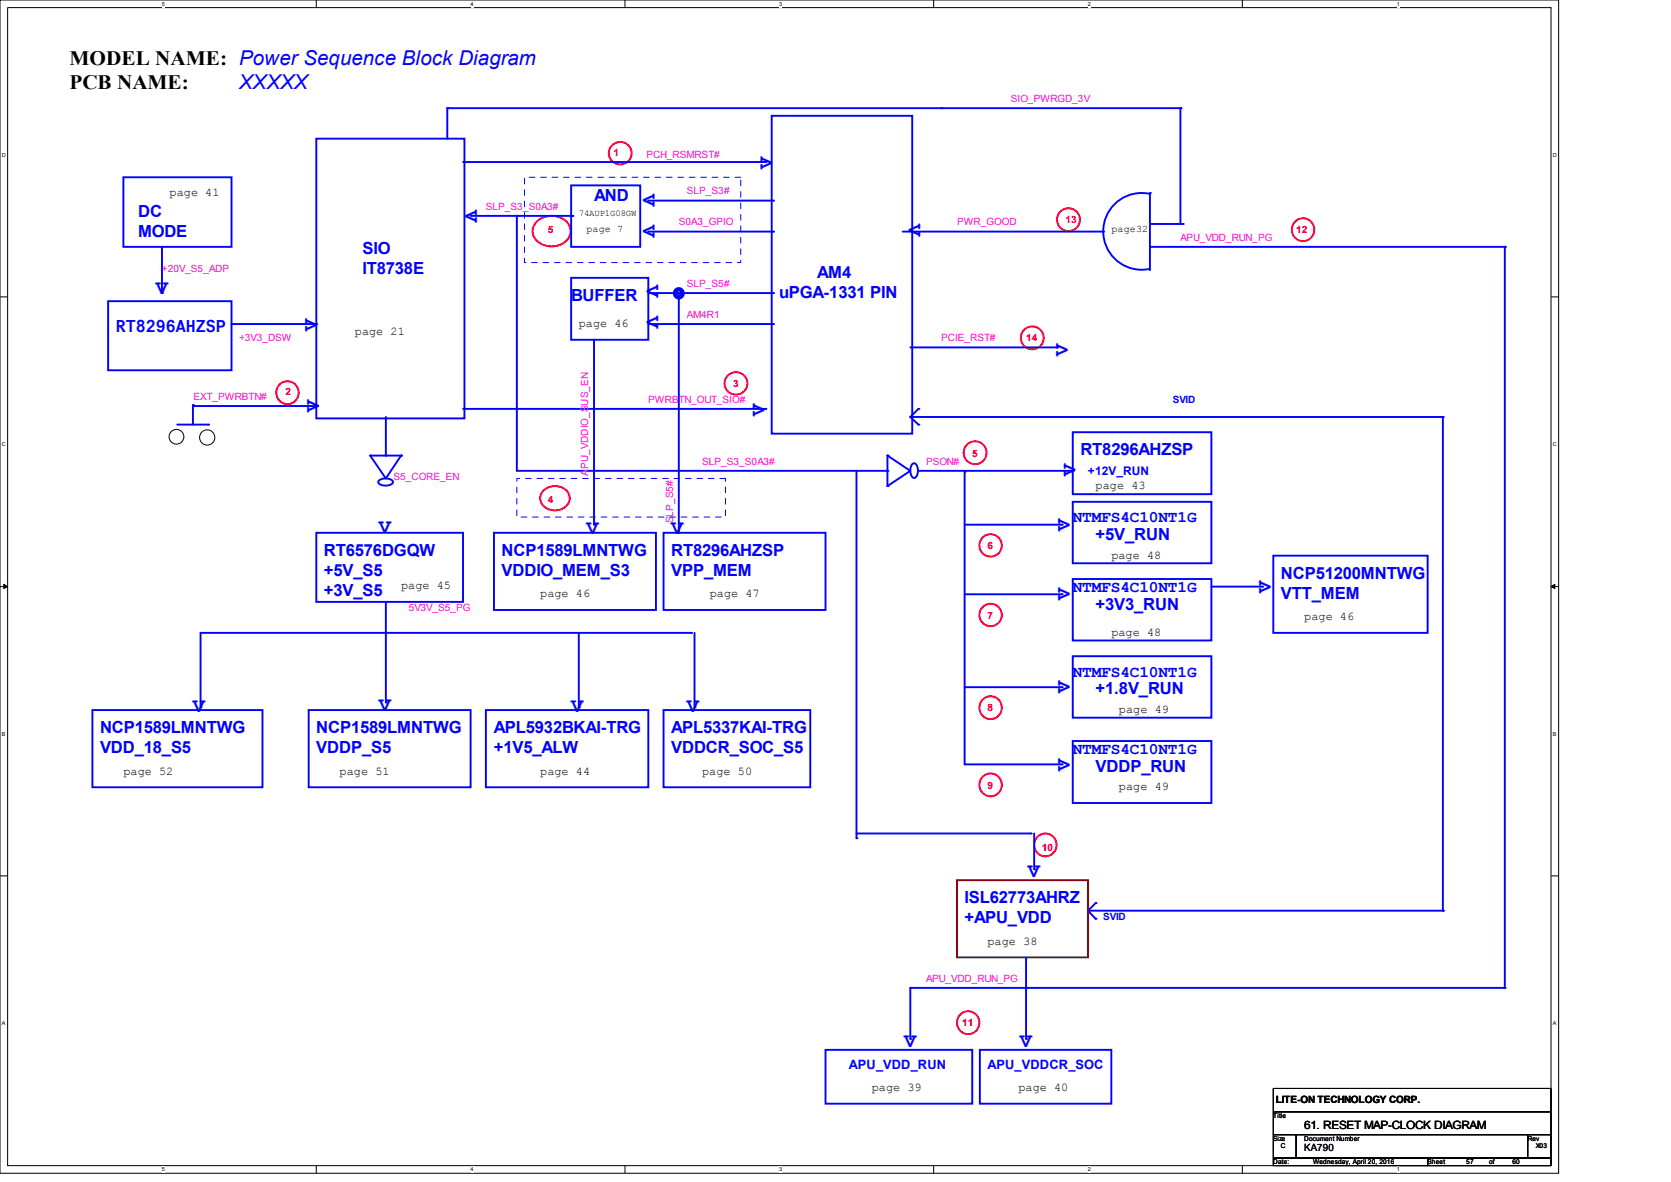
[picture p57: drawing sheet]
<svg xmlns="http://www.w3.org/2000/svg" width="297mm" height="210mm" viewBox="0 0 297 210" stroke-linecap="round" stroke-linejoin="round" font-family="sans-serif">
<defs><g id="words">
<g font-size="3.6">
<text x="12.4" y="11.6">MODEL NAME: Power Sequence Block Diagram</text>
<text x="12.4" y="15.7">PCB NAME:</text>
</g>
<g font-size="3.6" fill="#00f">
<text x="42.5" y="15.7">XXXXX</text>
<text x="114.3" y="34.5" transform="rotate(90 114.3 34.5)">V</text>
<text x="137.2" y="30.1" transform="rotate(-90 137.2 30.1)">V</text>
<text x="82.7" y="37.3" transform="rotate(90 82.7 37.3)">V</text>
<text x="114.3" y="40" transform="rotate(90 114.3 40)">V</text>
<text x="161.5" y="39.8" transform="rotate(90 161.5 39.8)">V</text>
<text x="27.7" y="52.2">V</text>
<text x="115" y="50.7" transform="rotate(90 115 50.7)">V</text>
<text x="56.3" y="58.8" transform="rotate(-90 56.3 58.8)">V</text>
<text x="115" y="56.2" transform="rotate(90 115 56.2)">V</text>
<text x="189.8" y="63.2" transform="rotate(-90 189.8 63.2)">V</text>
<text x="56.6" y="73.2" transform="rotate(-90 56.6 73.2)">V</text>
<text x="135.9" y="73.9" transform="rotate(-90 135.9 73.9)">V</text>
<text x="191.2" y="84.6" transform="rotate(-90 191.2 84.6)">V</text>
<text x="67.3" y="94.7">V</text>
<text x="104.2" y="94.9">V</text>
<text x="119.3" y="94.9">V</text>
<text x="190.2" y="94.3" transform="rotate(-90 190.2 94.3)">V</text>
<text x="190.2" y="106.7" transform="rotate(-90 190.2 106.7)">V</text>
<text x="225.9" y="105.3" transform="rotate(-90 225.9 105.3)">V</text>
<text x="190.2" y="123.2" transform="rotate(-90 190.2 123.2)">V</text>
<text x="34.3" y="126.5">V</text>
<text x="67.3" y="126.2">V</text>
<text x="101.5" y="126.5">V</text>
<text x="122.1" y="126.5">V</text>
<text x="190.2" y="136.9" transform="rotate(-90 190.2 136.9)">V</text>
<text x="182.7" y="155.8">V</text>
<text x="160.7" y="186">V</text>
<text x="181.3" y="186">V</text>
</g>
<g font-size="3" fill="#00f">
<text x="105.6" y="35.6">AND</text>
<text x="24.6" y="38.5">DC</text>
<text x="24.6" y="42.1">MODE</text>
<text x="64.4" y="45.2">SIO</text>
<text x="64.4" y="48.8">IT8738E</text>
<text x="101.5" y="53.4">BUFFER</text>
<text x="138.5" y="52.9">uPGA-1331 PIN</text>
<text x="145.3" y="49.4">AM4</text>
<text x="20.6" y="59">RT8296AHZSP</text>
<text x="192" y="80.9">RT8296AHZSP</text>
<text x="194.7" y="95.9">+5V_RUN</text>
<text x="57.6" y="98.7">RT6576DGQW</text>
<text x="89.2" y="98.7">NCP1589LMNTWG</text>
<text x="119.3" y="98.7">RT8296AHZSP</text>
<text x="57.6" y="102.3">+5V_S5</text>
<text x="57.6" y="105.8">+3V_S5</text>
<text x="89.2" y="102.3">VDDIO_MEM_S3</text>
<text x="119.3" y="102.3">VPP_MEM</text>
<text x="227.7" y="102.8">NCP51200MNTWG</text>
<text x="227.7" y="106.3">VTT_MEM</text>
<text x="194.7" y="108.3">+3V3_RUN</text>
<text x="194.7" y="123.4">+1.8V_RUN</text>
<text x="17.8" y="130.2">NCP1589LMNTWG</text>
<text x="56.2" y="130.2">NCP1589LMNTWG</text>
<text x="87.8" y="130.2">APL5932BKAI-TRG</text>
<text x="119.3" y="130.2">APL5337KAI-TRG</text>
<text x="17.8" y="133.8">VDD_18_S5</text>
<text x="56.2" y="133.8">VDDP_S5</text>
<text x="87.8" y="133.8">+1V5_ALW</text>
<text x="119.3" y="133.8">VDDCR_SOC_S5</text>
<text x="194.7" y="137.1">VDDP_RUN</text>
<text x="171.4" y="160.4">ISL62773AHRZ</text>
<text x="171.4" y="164">+APU_VDD</text>
</g>
<g font-size="2.9" fill="#00f">
<text x="190.7" y="92.8">NTMFS4C10NT1G</text>
<text x="190.7" y="105.2">NTMFS4C10NT1G</text>
<text x="190.7" y="120.2">NTMFS4C10NT1G</text>
<text x="190.7" y="133.9">NTMFS4C10NT1G</text>
</g>
<g font-size="2.3" fill="#00f">
<text x="150.9" y="190">APU_VDD_RUN</text>
<text x="175.5" y="190">APU_VDDCR_SOC</text>
</g>
<g font-size="2.1">
<text x="30.1" y="34.8">page 41</text>
<text x="63.1" y="59.4">page 21</text>
<text x="102.9" y="58.1">page 46</text>
<text x="194.7" y="86.9">page 43</text>
<text x="197.5" y="99.2">page 48</text>
<text x="71.3" y="104.7">page 45</text>
<text x="96" y="106.1">page 46</text>
<text x="126.2" y="106.1">page 47</text>
<text x="197.5" y="112.9">page 48</text>
<text x="231.8" y="110.2">page 46</text>
<text x="198.9" y="126.7">page 49</text>
<text x="21.9" y="137.7">page 52</text>
<text x="60.4" y="137.7">page 51</text>
<text x="96" y="137.7">page 44</text>
<text x="124.8" y="137.7">page 50</text>
<text x="198.9" y="140.4">page 49</text>
<text x="175.5" y="167.8">page 38</text>
<text x="154.9" y="193.9">page 39</text>
<text x="181" y="193.9">page 40</text>
</g>
<text font-size="2.1" fill="#00f" x="193.4" y="84.3">+12V_RUN</text>
<text font-size="2" x="231.8" y="200.7">61. RESET MAP-CLOCK DIAGRAM</text>
<g font-size="1.8" fill="#f0f">
<text x="179.7" y="18">SIO_PWRGD_3V</text>
<text x="114.9" y="28">PCH_RSMRST#</text>
<text x="122.1" y="34.5">SLP_S3#</text>
<text x="86.4" y="37.3">SLP_S3_S0A3#</text>
<text x="120.6" y="40">S0A3_GPIO</text>
<text x="170.1" y="40">PWR_GOOD</text>
<text x="209.8" y="42.8">APU_VDD_RUN_PG</text>
<text x="28.8" y="48.3">+20V_S5_ADP</text>
<text x="122.1" y="51">SLP_S5#</text>
<text x="122.1" y="56.5">AM4R1</text>
<text x="42.5" y="60.5">+3V3_DSW</text>
<text x="167.3" y="60.5">PCIE_RST#</text>
<text x="34.4" y="71.1">EXT_PWRBTN#</text>
<text x="115.2" y="71.5">PWRBTN_OUT_SIO#</text>
<text x="124.8" y="82.5">SLP_S3_S0A3#</text>
<text x="164.6" y="82.5">PSON#</text>
<text x="69.9" y="85.3">S5_CORE_EN</text>
<text x="104.6" y="84.5" transform="rotate(-90 104.6 84.5)">APU_VDDIO_SUS_EN</text>
<text x="119.6" y="93" transform="rotate(-90 119.6 93)">SLP_S5#</text>
<text x="72.6" y="108.5">5V3V_S5_PG</text>
<text x="164.6" y="174.4">APU_VDD_RUN_PG</text>
</g>
<g font-size="1.8" fill="#f00">
<text x="109.1" y="27.8">1</text>
<text x="97.4" y="41.4">5</text>
<text x="189.4" y="39.6">13</text>
<text x="230.4" y="41.4">12</text>
<text x="182.4" y="60.5">14</text>
<text x="50.7" y="70.2">2</text>
<text x="130.3" y="68.8">3</text>
<text x="172.8" y="81.1">5</text>
<text x="97.4" y="89.4">4</text>
<text x="175.5" y="97.6">6</text>
<text x="175.5" y="110">7</text>
<text x="175.5" y="126.4">8</text>
<text x="175.5" y="140.1">9</text>
<text x="185.2" y="151.1">10</text>
<text x="171" y="182.2">11</text>
</g>
<g font-size="1.8">
<text x="104.2" y="41.2">page 7</text>
<text x="197.5" y="41.2">page32</text>
<text x="226.7" y="195.9">LITE-ON TECHNOLOGY CORP.</text>
</g>
<g font-size="1.8" fill="#00f">
<text x="208.4" y="71.5">SVID</text>
<text x="196.1" y="163.4">SVID</text>
</g>
<text font-size="1.8" fill="#000040" x="231.8" y="204.6">KA790</text>
<text font-size="1.6" x="102.9" y="38.4">74AUP1G08GW</text>
<g font-size="1.2">
<text x="226.3" y="198.6">Title</text>
<text x="226.3" y="202.7">Size</text>
<text x="231.8" y="202.7">Document Number</text>
<text x="271.5" y="202.7">Rev</text>
<text x="226.3" y="206.8">Date:</text>
<text x="227.7" y="204">C</text>
<text x="233.4" y="206.8">Wednesday, April 20, 2016</text>
<text x="253.7" y="206.8">Sheet</text>
<text x="260.6" y="206.8">57</text>
<text x="264.7" y="206.8">of</text>
<text x="268.8" y="206.8">60</text>
<text x="273" y="204">X03</text>
</g>
<g font-size="1">
<text x="28.8" y="1">5</text>
<text x="83.7" y="1">4</text>
<text x="138.5" y="1">3</text>
<text x="193.4" y="1">2</text>
<text x="248.2" y="1">1</text>
<text x=".3" y="27.9">D</text>
<text x="276" y="27.9">D</text>
<text x=".3" y="79.2">C</text>
<text x="276" y="79.2">C</text>
<text x=".3" y="130.7">B</text>
<text x="276" y="130.7">B</text>
<text x=".3" y="182.1">A</text>
<text x="276" y="182.1">A</text>
<text x="28.8" y="208.1">5</text>
<text x="83.7" y="208.1">4</text>
<text x="138.5" y="208.1">3</text>
<text x="193.4" y="208.1">2</text>
<text x="248.2" y="208.1">1</text>
</g>
</g></defs>
<path d="M0 0h277v208.4h-277zM1.4 1.4h274.3v205.7h-274.3z" fill="none" stroke="#000" stroke-width=".18"/>
<g fill="#fff">
<path d="M28.8 .2h.5v1.1h-.5z" fill-rule="evenodd"/>
<path d="M28.8 207.3h.5v1.1h-.5z" fill-rule="evenodd"/>
</g>
<path d="M56.2 0v1.4M56.2 207.1v1.3" fill="none" stroke="#000" stroke-width=".18"/>
<g fill="#fff">
<path d="M83.7 .2h.5v1.1h-.5z" fill-rule="evenodd"/>
<path d="M83.7 207.3h.5v1.1h-.5z" fill-rule="evenodd"/>
</g>
<path d="M111.1 0v1.4M111.1 207.1v1.3" fill="none" stroke="#000" stroke-width=".18"/>
<g fill="#fff">
<path d="M138.5 .2h.5v1.1h-.5z" fill-rule="evenodd"/>
<path d="M138.5 207.3h.5v1.1h-.5z" fill-rule="evenodd"/>
</g>
<path d="M165.9 0v1.4M165.9 207.1v1.3" fill="none" stroke="#000" stroke-width=".18"/>
<g fill="#fff">
<path d="M193.4 .2h.5v1.1h-.5z" fill-rule="evenodd"/>
<path d="M193.4 207.3h.5v1.1h-.5z" fill-rule="evenodd"/>
</g>
<path d="M220.8 0v1.4M220.8 207.1v1.3" fill="none" stroke="#000" stroke-width=".18"/>
<g fill="#fff">
<path d="M248.2 .2h.6v1.1h-.6z" fill-rule="evenodd"/>
<path d="M248.2 207.3h.6v1.1h-.6z" fill-rule="evenodd"/>
<path d="M.3 27h.6v1.1h-.6z" fill-rule="evenodd"/>
<path d="M276 27h.6v1.1h-.6z" fill-rule="evenodd"/>
<path d="M.3 78.4h.6v1.1h-.6z" fill-rule="evenodd"/>
<path d="M276 78.4h.6v1.1h-.6z" fill-rule="evenodd"/>
</g>
<path d="M0 52.7h1.4M275.7 52.7h1.3" fill="none" stroke="#000" stroke-width=".18"/>
<g fill="#fff">
<path d="M.3 129.9h.6v1.1h-.6z" fill-rule="evenodd"/>
<path d="M276 129.9h.6v1.1h-.6z" fill-rule="evenodd"/>
</g>
<path d="M0 104.2h1.4M275.7 104.2h1.3" fill="none" stroke="#000" stroke-width=".18"/>
<path d="M.7 103.8l.7 .4-.7 .4zM275.7 104.2l.7-.4v.8z" fill="#000" stroke="#000" stroke-width=".18"/>
<g fill="#fff">
<path d="M.3 181.3h.6v1.1h-.6z" fill-rule="evenodd"/>
<path d="M276 181.3h.6v1.1h-.6z" fill-rule="evenodd"/>
</g>
<path d="M0 155.6h1.4M275.7 155.6h1.3M226.3 193.4h49.4v4.1h-49.4zM226.3 197.5h49.4v4.1h-49.4zM226.3 201.6h4.1v4.1h-4.1zM226.3 205.7h27.4v1.4h-27.4zM230.4 201.6h41.1v4.1h-41.1zM253.7 205.7h22v1.4h-22zM271.5 201.6h4.2v4.1h-4.2z" fill="none" stroke="#000" stroke-width=".18"/>
<path d="M68.6 74.1v6.8" fill="none" stroke="#00f" stroke-width=".34"/>
<circle cx="68.6" cy="80.9" r=".17" fill="#00f"/>
<path d="M137.2 20.6h24.9v56.4h-24.9zM267.5 43.9v131.6M190.7 89.2h24.6v10.9h-24.6z" fill="none" stroke="#00f" stroke-width=".34"/>
<circle cx="267.5" cy="43.9" r=".17" fill="#00f"/>
<path d="M161.8 74.1h94.7" fill="none" stroke="#00f" stroke-width=".34"/>
<circle cx="256.5" cy="74.1" r=".17" fill="#00f"/>
<path d="M256.5 74.1v87.7" fill="none" stroke="#00f" stroke-width=".34"/>
<circle cx="256.5" cy="161.8" r=".17" fill="#00f"/>
<path d="M163.2 72.6l-1.4 1.5" fill="none" stroke="#00f" stroke-width=".34"/>
<circle cx="163.2" cy="72.6" r=".17" fill="#00f"/>
<path d="M161.8 74.1l1.4 1.3" fill="none" stroke="#00f" stroke-width=".34"/>
<circle cx="163.2" cy="75.4" r=".17" fill="#00f"/>
<path d="M204.4 34.3v13.7M190.7 76.8h24.6v11h-24.6z" fill="none" stroke="#00f" stroke-width=".34"/>
<path d="M96.6 87.2a2.85 2.85 0 0 1 4.6 .8 2.3 2.3 0 0 1-2.6 2.7 2.24 2.24 0 0 1-2.3-3.1z" fill="none" stroke="#f00" stroke-width=".34"/>
<circle cx="204.4" cy="34.3" r=".17" fill="#00f"/>
<path d="M204.4 34.4a6.8 6.8 0 0 0-8.3 6.7 6.8 6.8 0 0 0 8.3 6.7M204.4 43.9h63.1" fill="none" stroke="#00f" stroke-width=".34"/>
<circle cx="267.5" cy="43.9" r=".17" fill="#00f"/>
<path d="M204.4 39.8h5.8" fill="none" stroke="#00f" stroke-width=".34"/>
<circle cx="210.2" cy="39.8" r=".17" fill="#00f"/>
<g fill="none" stroke="#f00" stroke-width=".34">
<circle cx="189.9" cy="39" r="2.03"/>
<circle cx="231.6" cy="40.8" r="2.01"/>
</g>
<path d="M160.4 41.1h35.7" fill="none" stroke="#00f" stroke-width=".34"/>
<circle cx="196.1" cy="41.1" r=".17" fill="#00f"/>
<path d="M209.8 19.2v20.6" fill="none" stroke="#00f" stroke-width=".34"/>
<circle cx="209.8" cy="19.2" r=".17" fill="#00f"/>
<path d="M171.4 105.6h17.3" fill="none" stroke="#00f" stroke-width=".34"/>
<circle cx="188.7" cy="105.6" r=".17" fill="#00f"/>
<path d="M157.7 80.9v5.5" fill="none" stroke="#00f" stroke-width=".34"/>
<circle cx="157.7" cy="80.9" r=".17" fill="#00f"/>
<path d="M157.7 80.9l4.1 2.8" fill="none" stroke="#00f" stroke-width=".34"/>
<circle cx="157.7" cy="80.9" r=".17" fill="#00f"/>
<path d="M161.8 83.7l-4.1 2.7" fill="none" stroke="#00f" stroke-width=".34"/>
<circle cx="157.7" cy="86.4" r=".17" fill="#00f"/>
<path d="M91.9 83.7h65.8M162.2 82.4l.3-.1a1.66 1.66 0 0 1 .2 2.5l-.2 .1a1.66 1.66 0 0 1-.3-2.5z" fill="none" stroke="#00f" stroke-width=".34"/>
<circle cx="157.7" cy="83.7" r=".17" fill="#00f"/>
<path d="M163.2 83.7h27.5" fill="none" stroke="#00f" stroke-width=".34"/>
<circle cx="190.7" cy="83.7" r=".17" fill="#00f"/>
<path d="M87.8 94.7h28.8v13.7h-28.8zM171.4 83.8v52" fill="none" stroke="#00f" stroke-width=".34"/>
<circle cx="171.4" cy="83.8" r=".17" fill="#00f"/>
<path d="M226.3 98.7h27.4v13.7h-27.4zM190.7 102.9h24.6v10.9h-24.6zM171.4 122.1h17.3" fill="none" stroke="#00f" stroke-width=".34"/>
<circle cx="188.7" cy="122.1" r=".17" fill="#00f"/>
<path d="M193.4 161.8h63.1" fill="none" stroke="#00f" stroke-width=".34"/>
<circle cx="256.5" cy="161.8" r=".17" fill="#00f"/>
<path d="M194.7 160.4l-1.3 1.4" fill="none" stroke="#00f" stroke-width=".34"/>
<circle cx="194.7" cy="160.4" r=".17" fill="#00f"/>
<path d="M193.4 161.8l1.3 1.4" fill="none" stroke="#00f" stroke-width=".34"/>
<circle cx="194.7" cy="163.2" r=".17" fill="#00f"/>
<path d="M182.4 175.5h85.1" fill="none" stroke="#00f" stroke-width=".34"/>
<circle cx="267.5" cy="175.5" r=".17" fill="#00f"/>
<g fill="none" stroke="#f00" stroke-width=".34">
<path d="M95.4 39.4a3.7 3.7 0 0 1 5.9 1 2.93 2.93 0 0 1-3.3 3.4 2.93 2.93 0 0 1-3.3-3.4z"/>
<circle cx="110.3" cy="27.2" r="2.01"/>
</g>
<path d="M83.7 38.4h18.1M56.2 94.7h26.1v12.2h-26.1z" fill="none" stroke="#00f" stroke-width=".34"/>
<circle cx="101.8" cy="38.4" r=".17" fill="#00f"/>
<path d="M34.4 72.1h22" fill="none" stroke="#00f" stroke-width=".34"/>
<circle cx="56.4" cy="72.1" r=".17" fill="#00f"/>
<circle cx="51.1" cy="69.8" r="2.01" fill="none" stroke="#f00" stroke-width=".34"/>
<path d="M31.5 75.4h5.5" fill="none" stroke="#00f" stroke-width=".34"/>
<circle cx="37" cy="75.4" r=".17" fill="#00f"/>
<path d="M34.3 72v3.4" fill="none" stroke="#00f" stroke-width=".34"/>
<circle cx="34.3" cy="72" r=".17" fill="#00f"/>
<g fill="none" stroke="#000" stroke-width=".18">
<circle cx="31.4" cy="77.6" r="1.31"/>
<circle cx="36.8" cy="77.7" r="1.36"/>
</g>
<path d="M82.3 72.6h53.8" fill="none" stroke="#00f" stroke-width=".34"/>
<circle cx="136.1" cy="72.6" r=".17" fill="#00f"/>
<g fill="none" stroke="#f00" stroke-width=".34">
<circle cx="130.8" cy="68.1" r="2.01"/>
<circle cx="183.5" cy="60" r="2.03"/>
</g>
<path d="M161.8 61.7h26.1" fill="none" stroke="#00f" stroke-width=".34"/>
<circle cx="187.9" cy="61.7" r=".17" fill="#00f"/>
<path d="M68.6 106.9v17.9" fill="none" stroke="#00f" stroke-width=".34"/>
<circle cx="68.6" cy="124.8" r=".17" fill="#00f"/>
<path d="M35.6 112.4h87.3M16.4 126.2h30.3v13.7h-30.3zM54.9 126.2h28.8v13.7h-28.8zM117.9 126.2h26.1v13.7h-26.1z" fill="none" stroke="#00f" stroke-width=".34"/>
<circle cx="122.9" cy="112.4" r=".17" fill="#00f"/>
<path d="M35.6 112.4v13.2" fill="none" stroke="#00f" stroke-width=".34"/>
<circle cx="35.6" cy="125.6" r=".17" fill="#00f"/>
<path d="M123.4 112.4v13.2" fill="none" stroke="#00f" stroke-width=".34"/>
<circle cx="123.4" cy="125.6" r=".17" fill="#00f"/>
<path d="M190.7 116.6h24.6v10.9h-24.6zM171.4 135.8h17.3M190.7 131.7h24.6v11h-24.6z" fill="none" stroke="#00f" stroke-width=".34"/>
<circle cx="188.7" cy="135.8" r=".17" fill="#00f"/>
<path d="M171.4 93.2h17.3" fill="none" stroke="#00f" stroke-width=".34"/>
<circle cx="188.7" cy="93.2" r=".17" fill="#00f"/>
<circle cx="173.3" cy="80.4" r="2.03" fill="none" stroke="#f00" stroke-width=".34"/>
<path d="M82.3 28.8h53.8" fill="none" stroke="#00f" stroke-width=".34"/>
<circle cx="136.1" cy="28.8" r=".17" fill="#00f"/>
<path d="M19.2 53.5h21.9v12.3h-21.9zM41.1 57.6h15.1" fill="none" stroke="#00f" stroke-width=".34"/>
<circle cx="56.2" cy="57.6" r=".17" fill="#00f"/>
<path d="M79.5 19.2v5.4M56.2 24.6h26.3v49.7h-26.3z" fill="none" stroke="#00f" stroke-width=".34"/>
<circle cx="79.5" cy="19.2" r=".17" fill="#00f"/>
<path d="M79.5 19.2h87.8" fill="none" stroke="#00f" stroke-width=".34"/>
<circle cx="167.3" cy="19.2" r=".17" fill="#00f"/>
<path d="M167.3 19.2h42.5" fill="none" stroke="#00f" stroke-width=".34"/>
<circle cx="209.8" cy="19.2" r=".17" fill="#00f"/>
<path d="M170.1 156.4h23.3v13.7h-23.3z" fill="none" stroke="#800000" stroke-width=".34"/>
<path d="M152.2 83.7v65.2" fill="none" stroke="#00f" stroke-width=".34"/>
<circle cx="152.2" cy="148.9" r=".17" fill="#00f"/>
<circle cx="185.8" cy="150.1" r="2.01" fill="none" stroke="#f00" stroke-width=".34"/>
<path d="M182.4 170.1v14.5" fill="none" stroke="#00f" stroke-width=".34"/>
<circle cx="182.4" cy="184.6" r=".17" fill="#00f"/>
<path d="M161.8 175.5v9.1" fill="none" stroke="#00f" stroke-width=".34"/>
<circle cx="161.8" cy="184.6" r=".17" fill="#00f"/>
<path d="M161.8 175.5h20.6M174.2 186.5h23.3v9.6h-23.3z" fill="none" stroke="#00f" stroke-width=".34"/>
<circle cx="161.8" cy="175.5" r=".17" fill="#00f"/>
<circle cx="172.1" cy="181.7" r="2.01" fill="none" stroke="#f00" stroke-width=".34"/>
<path d="M101.5 32.9h12.3v11h-12.3zM115.2 35.6h22.2M146.7 186.5h26.1v9.6h-26.1z" fill="none" stroke="#00f" stroke-width=".34"/>
<circle cx="137.4" cy="35.6" r=".17" fill="#00f"/>
<path d="M115.2 41.1h22.2" fill="none" stroke="#00f" stroke-width=".34"/>
<circle cx="137.4" cy="41.1" r=".17" fill="#00f"/>
<path d="M101.5 49.4h13.7v11h-13.7zM115.2 52.1h22.2" fill="none" stroke="#00f" stroke-width=".34"/>
<circle cx="137.4" cy="52.1" r=".17" fill="#00f"/>
<path d="M115.2 57.6h22.2" fill="none" stroke="#00f" stroke-width=".34"/>
<circle cx="137.4" cy="57.6" r=".17" fill="#00f"/>
<path d="M21.9 31.5h19.2v12.4h-19.2zM28.8 43.9v8.2" fill="none" stroke="#00f" stroke-width=".34"/>
<circle cx="28.8" cy="52.1" r=".17" fill="#00f"/>
<path d="M91.9 38.4v45.3M86.4 126.2h28.8v13.7h-28.8z" fill="none" stroke="#00f" stroke-width=".34"/>
<circle cx="91.9" cy="38.4" r=".17" fill="#00f"/>
<path d="M117.9 94.7h28.8v13.7h-28.8zM215.3 104.2h9.1" fill="none" stroke="#00f" stroke-width=".34"/>
<circle cx="224.4" cy="104.2" r=".17" fill="#00f"/>
<path d="M152.2 148.1h31" fill="none" stroke="#00f" stroke-width=".34"/>
<circle cx="183.2" cy="148.1" r=".17" fill="#00f"/>
<path d="M183.8 148.1v6.3" fill="none" stroke="#00f" stroke-width=".34"/>
<circle cx="183.8" cy="154.4" r=".17" fill="#00f"/>
<path d="M105.6 60.4v32.8" fill="none" stroke="#00f" stroke-width=".34"/>
<circle cx="105.6" cy="93.2" r=".17" fill="#00f"/>
<g fill="none" stroke="#f00" stroke-width=".34">
<circle cx="176.1" cy="96.9" r="1.99"/>
<circle cx="176.1" cy="109.3" r="1.99"/>
<circle cx="176" cy="125.7" r="2.01"/>
<circle cx="176" cy="139.4" r="2.01"/>
</g>
<path d="M120.6 52.1v42.6" fill="none" stroke="#00f" stroke-width=".34"/>
<circle cx="120.6" cy="94.7" r=".17" fill="#00f"/>
<circle cx="120.6" cy="52.1" r=".7" fill="none" stroke="#00f" stroke-width=".76"/>
<path d="M102.9 112.4v13.2" fill="none" stroke="#00f" stroke-width=".34"/>
<circle cx="102.9" cy="125.6" r=".17" fill="#00f"/>
<path d="M93.2 31.5h38.5v15.2h-38.5zM91.9 85h37v6.9h-37z" fill="none" stroke="#00f" stroke-width=".18" stroke-dasharray="1 1 1 1 1 1 1 1"/>
<path d="M65.8 80.9h5.5" fill="none" stroke="#00f" stroke-width=".34"/>
<circle cx="71.3" cy="80.9" r=".17" fill="#00f"/>
<path d="M71.3 80.9l-2.7 4.1" fill="none" stroke="#00f" stroke-width=".34"/>
<circle cx="71.3" cy="80.9" r=".17" fill="#00f"/>
<path d="M65.8 80.9l2.8 4.1" fill="none" stroke="#00f" stroke-width=".34"/>
<circle cx="65.8" cy="80.9" r=".17" fill="#00f"/>
<path d="M67.3 85.4a2.08 2.08 0 0 1 2.4 0l.1 .2a1.73 1.73 0 0 1-2.5 .3l-.1-.3z" fill="none" stroke="#00f" stroke-width=".34"/>
<use href="#words"/>
</svg>
